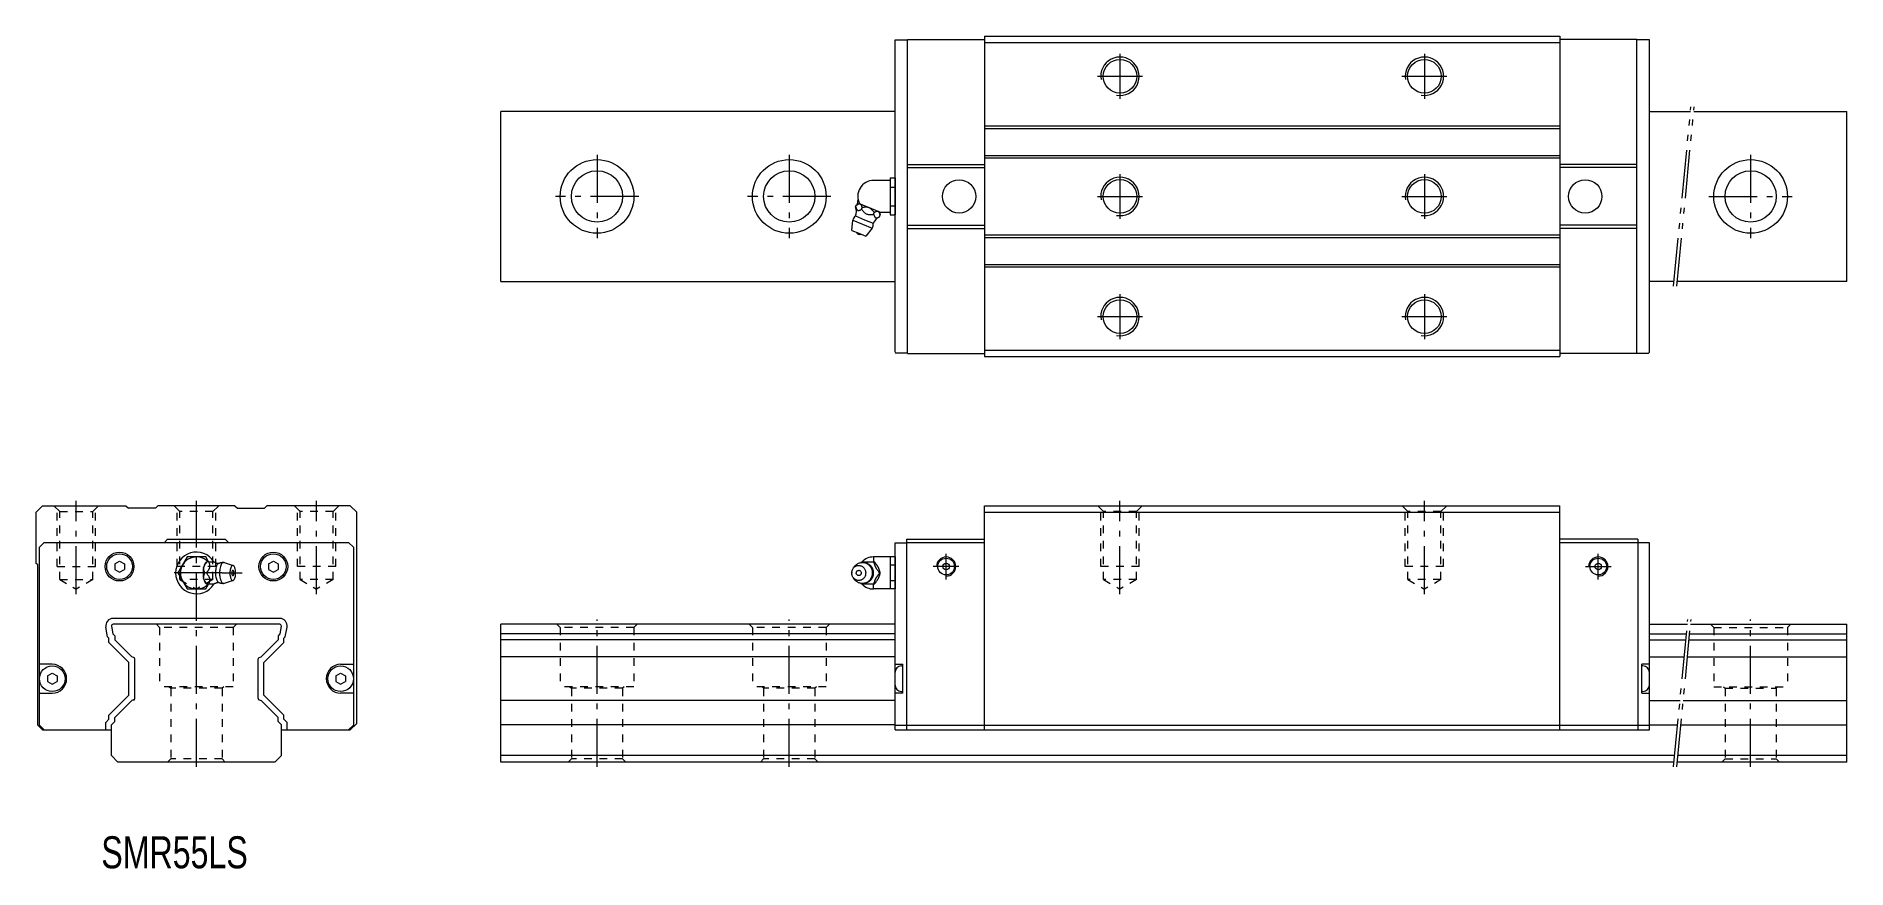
# Model space of a CAD drawing. Header units: inches. Extents: x -50 to 515, y -33 to 226.
import ezdxf

# ---------------------------------------------------------------- set-up
doc = ezdxf.new("R2010")
doc.units = ezdxf.units.IN
for name, pattern in [('CENTER', [22.8, 15, -3, 1.8, -3]), ('DASHED', [4.8, 2.4, -2.4]), ('PHANTOM', [27.6, 15, -3, 1.8, -3, 1.8, -3])]:
    doc.linetypes.add(name, pattern=pattern)
doc.layers.add('ACAD_LAYER_0', color=7, linetype='Continuous', lineweight=0)
doc.layers.add('Unnamed [1]', color=89, linetype='Continuous', lineweight=0)
doc.styles.add('CK_TEXT_STYLE_0140', font='Smooth', dxfattribs={"width": 0.75, "height": 10})

msp = doc.modelspace()

# ---------------------------------------------------------------- texts
at = {"layer": 'Unnamed [1]', "color": 4, "linetype": 'Continuous', "lineweight": 0, "insert": (-29.69, -23.17), "char_height": 10, "attachment_point": 1, "line_spacing_factor": 0.75, "style": 'CK_TEXT_STYLE_0140'}
msp.add_mtext('SMR55LS', dxfattribs=at)

# ---------------------------------------------------------------- linework, layer by layer
at = {"layer": 'ACAD_LAYER_0', "color": 4, "linetype": 'Continuous', "lineweight": 0}
for p, q in [((245.95, 226.5), (425.45, 226.5)), ((245.95, 226.5), (245.95, 126.5)), ((425.45, 226.5), (425.45, 126.5)), ((218, 127.9), (218, 225.4)), ((218, 225.4), (221.9, 225.4)), ((221.9, 127.5), (221.9, 225.5)), ((221.9, 225.5), (245.95, 225.5)), ((245.95, 224.5), (425.45, 224.5)), ((449.5, 225.5), (425.45, 225.5)), ((449.5, 127.5), (449.5, 225.5)), ((453.4, 225.4), (449.5, 225.4)), ((453.4, 127.9), (453.4, 225.4)), ((95, 150), (95, 203)), ((218, 203), (95, 203)), ((245.95, 198.5), (425.45, 198.5)), ((453.4, 203), (466.22, 203)), ((467.22, 203), (515, 203)), ((515, 150), (515, 203)), ((245.95, 197.7), (425.45, 197.7)), ((221.9, 186.5), (245.95, 186.5)), ((245.95, 189.3), (425.45, 189.3)), ((245.95, 188.5), (425.45, 188.5)), ((449.5, 186.5), (425.45, 186.5)), ((221.9, 185.5), (245.95, 185.5)), ((449.5, 185.5), (425.45, 185.5)), ((221.9, 167.5), (245.95, 167.5)), ((221.9, 166.5), (245.95, 166.5)), ((245.95, 164.5), (425.45, 164.5)), ((449.5, 167.5), (425.45, 167.5)), ((449.5, 166.5), (425.45, 166.5)), ((245.95, 163.7), (425.45, 163.7)), ((245.95, 155.3), (425.45, 155.3)), ((245.95, 154.5), (425.45, 154.5)), ((95, 150), (218, 150)), ((461.12, 150), (453.4, 150)), ((515, 150), (462.12, 150)), ((221.9, 127.6), (218, 127.6)), ((220.4, 127.6), (218.3, 127.6)), ((221.9, 127.5), (245.95, 127.5)), ((245.95, 128.5), (425.45, 128.5)), ((245.95, 126.5), (425.45, 126.5)), ((449.5, 127.5), (425.45, 127.5)), ((449.5, 127.6), (453.1, 127.6)), ((453.1, 127.6), (453.4, 127.9)), ((-48, 80), (-50, 78)), ((-48, 80), (-22, 80)), ((-22, 80), (-21.2, 79.2)), ((-12.8, 79.2), (-21.2, 79.2)), ((-12, 80), (-12.8, 79.2)), ((12, 80), (-12, 80)), ((12, 80), (12.8, 79.2)), ((12.8, 79.2), (21.2, 79.2)), ((22, 80), (21.2, 79.2)), ((48, 80), (22, 80)), ((48, 80), (50, 78)), ((245.95, 10.01), (245.95, 80)), ((245.95, 80), (425.45, 80)), ((425.45, 10.01), (425.45, 80)), ((-50, 62), (-50, 78)), ((50, 12), (50, 78)), ((245.95, 78), (425.45, 78)), ((-49, 67), (-47.5, 68.5)), ((-47.5, 68.5), (47.5, 68.5)), ((-10, 68.5), (-9, 69.5)), ((-9, 69.5), (9, 69.5)), ((9, 69.5), (10, 68.5)), ((47.5, 68.5), (49, 67)), ((218, 68.41), (221.6, 68.41)), ((218, 10.01), (218, 68.41)), ((221.6, 69.5), (221.6, 10.01)), ((-49, 11.5), (-49, 67)), ((49, 67), (49, 11.5)), ((-49.5, 61.5), (-50, 62)), ((-49.5, 11.5), (-49.5, 61.5)), ((-27.73, 39.09), (-28.26, 42.1)), ((-26.49, 42.41), (-26.06, 39.96)), ((-26.06, 39.96), (-25.5, 39.4)), ((26, 44.8), (-26, 44.8)), ((26, 43), (-26, 43)), ((26.06, 39.96), (25.5, 39.4)), ((26.49, 42.41), (26.06, 39.96)), ((27.73, 39.09), (28.27, 42.1)), ((95, 0), (95, 43)), ((218, 43), (95, 43)), ((218, 39.96), (95, 39.96)), ((453.4, 43), (465.25, 43)), ((453.4, 39.96), (464.96, 39.96)), ((465.97, 39.96), (515, 39.96)), ((466.26, 43), (515, 43)), ((515, 0), (515, 43)), ((-27.3, 38.65), (-27.73, 39.09)), ((-27.3, 37.35), (-27.3, 38.65)), ((-21.05, 31.1), (-27.3, 37.35)), ((-25.5, 39.4), (-25.5, 38.1)), ((-25.5, 38.1), (-20.2, 32.8)), ((25.5, 38.1), (20.2, 32.8)), ((21.05, 31.1), (27.3, 37.35)), ((25.5, 39.4), (25.5, 38.1)), ((27.3, 38.65), (27.73, 39.09)), ((27.3, 37.35), (27.3, 38.65)), ((218, 38.1), (95, 38.1)), ((453.4, 38.1), (464.78, 38.1)), ((465.79, 38.1), (515, 38.1)), ((-45, 30.5), (-48.9, 30.5)), ((-21.05, 20.9), (-21.05, 31.1)), ((-19.62, 32.64), (-20.2, 32.8)), ((-19.25, 19.84), (-19.25, 32.16)), ((19.25, 19.84), (19.25, 32.16)), ((19.62, 32.64), (20.2, 32.8)), ((21.05, 20.9), (21.05, 31.1)), ((45, 30.5), (48.9, 30.5)), ((218, 32.8), (95, 32.8)), ((218, 30.51), (220.4, 30.51)), ((220.4, 21.51), (220.4, 30.51)), ((453.4, 30.51), (451, 30.51)), ((451, 21.51), (451, 30.51)), ((453.4, 32.8), (464.27, 32.8)), ((465.28, 32.8), (515, 32.8)), ((-48.9, 21.5), (-45, 21.5)), ((-27.3, 14.65), (-21.05, 20.9)), ((-25.5, 13.9), (-20.2, 19.2)), ((-19.62, 19.36), (-20.2, 19.2)), ((19.62, 19.36), (20.2, 19.2)), ((25.5, 13.9), (20.2, 19.2)), ((27.3, 14.65), (21.05, 20.9)), ((48.9, 21.5), (45, 21.5)), ((218, 19.2), (95, 19.2)), ((220.4, 21.51), (218, 21.51)), ((451, 21.51), (453.4, 21.51)), ((453.4, 19.2), (462.96, 19.2)), ((463.97, 19.2), (515, 19.2)), ((-49.5, 11.5), (-48, 10)), ((-47.5, 10), (-49, 11.5)), ((-28.3, 12.35), (-27.3, 13.35)), ((-28.3, 10), (-28.3, 12.35)), ((-27.3, 13.35), (-27.3, 14.65)), ((-26.5, 11.6), (-25.5, 12.6)), ((-26.5, 2), (-26.5, 11.6)), ((-25.5, 12.6), (-25.5, 13.9)), ((25.5, 12.6), (25.5, 13.9)), ((26.5, 11.6), (25.5, 12.6)), ((26.5, 2), (26.5, 11.6)), ((27.3, 13.35), (27.3, 14.65)), ((28.3, 12.35), (27.3, 13.35)), ((28.3, 10), (28.3, 12.35)), ((49, 11.5), (47.5, 10)), ((50, 12), (48, 10)), ((218, 11.6), (95, 11.6)), ((218, 11.51), (453.4, 11.51)), ((453.4, 11.6), (462.23, 11.6)), ((463.24, 11.6), (515, 11.6)), ((-48, 10), (-26.5, 10)), ((26.5, 10), (48, 10)), ((218, 10.01), (453.4, 10.01)), ((-26.5, 2), (-24.5, 0)), ((24.5, 0), (-24.5, 0)), ((26.5, 2), (24.5, 0)), ((461.31, 2), (95, 2)), ((461.12, 0), (95, 0)), ((515, 0), (462.12, 0)), ((515, 2), (462.31, 2))]:
    msp.add_line(p, q, dxfattribs=at)
at = {"layer": 'ACAD_LAYER_0', "color": 252, "linetype": 'CENTER', "lineweight": 0}
for p, q in [((288.2, 221), (288.2, 207)), ((383.2, 221), (383.2, 207)), ((281.2, 214), (295.2, 214)), ((376.2, 214), (390.2, 214)), ((125, 189.5), (125, 163.5)), ((485, 189.5), (485, 163.5)), ((288.2, 183.5), (288.2, 169.5)), ((383.2, 183.5), (383.2, 169.5)), ((138, 176.5), (112, 176.5)), ((281.2, 176.5), (295.2, 176.5)), ((376.2, 176.5), (390.2, 176.5)), ((472, 176.5), (498, 176.5)), ((288.2, 146), (288.2, 132)), ((383.2, 146), (383.2, 132)), ((281.2, 139), (295.2, 139)), ((376.2, 139), (390.2, 139)), ((-37.5, 52.4), (-37.5, 81.5)), ((0, -1.5), (0, 81.5)), ((37.5, 52.4), (37.5, 81.5)), ((288.2, 52.4), (288.2, 81.5)), ((383.2, 52.4), (383.2, 81.5)), ((233.95, 57.01), (233.95, 65.01)), ((437.45, 57.01), (437.45, 65.01)), ((8, 59), (-8, 59)), ((237.95, 61.01), (229.95, 61.01)), ((433.45, 61.01), (441.45, 61.01)), ((125, -1.5), (125, 44.5)), ((485, -1.5), (485, 44.5)), ((185, -1.5), (185, 13.01))]:
    msp.add_line(p, q, dxfattribs=at)
at = {"layer": 'ACAD_LAYER_0', "color": 252, "linetype": 'PHANTOM', "lineweight": 0}
for p, q in [((460.97, 148.5), (466.36, 204.5)), ((461.98, 148.5), (467.37, 204.5)), ((460.97, -1.5), (465.4, 44.5)), ((461.98, -1.5), (466.4, 44.5))]:
    msp.add_line(p, q, dxfattribs=at)
at = {"layer": 'ACAD_LAYER_0', "color": 252, "linetype": 'DASHED', "lineweight": 0}
for p, q in [((-42.65, 78.2), (-44.45, 80)), ((-32.35, 78.2), (-30.55, 80)), ((-5.15, 78.2), (-6.95, 80)), ((5.15, 78.2), (6.95, 80)), ((32.35, 78.2), (30.55, 80)), ((42.65, 78.2), (44.45, 80)), ((283.05, 78.2), (281.25, 80)), ((293.35, 78.2), (295.15, 80)), ((378.05, 78.2), (376.25, 80)), ((388.35, 78.2), (390.15, 80)), ((-43.5, 61), (-43.5, 79.05)), ((-42.65, 78.2), (-32.35, 78.2)), ((-42.65, 56.99), (-42.65, 78.2)), ((-32.35, 56.99), (-32.35, 78.2)), ((-31.5, 61), (-31.5, 79.05)), ((-6, 61), (-6, 79.05)), ((-5.15, 56.99), (-5.15, 78.2)), ((5.15, 78.2), (-5.15, 78.2)), ((5.15, 56.99), (5.15, 78.2)), ((6, 61), (6, 79.05)), ((31.5, 61), (31.5, 79.05)), ((32.35, 56.99), (32.35, 78.2)), ((42.65, 78.2), (32.35, 78.2)), ((42.65, 56.99), (42.65, 78.2)), ((43.5, 61), (43.5, 79.05)), ((282.2, 61), (282.2, 79.05)), ((283.05, 56.99), (283.05, 78.2)), ((293.35, 78.2), (283.05, 78.2)), ((293.35, 56.99), (293.35, 78.2)), ((294.2, 61), (294.2, 79.05)), ((377.2, 61), (377.2, 79.05)), ((378.05, 56.99), (378.05, 78.2)), ((388.35, 78.2), (378.05, 78.2)), ((388.35, 56.99), (388.35, 78.2)), ((389.2, 61), (389.2, 79.05)), ((-43.5, 61), (-31.5, 61)), ((-42.65, 56.99), (-32.35, 56.99)), ((-42.65, 56.99), (-37.5, 53.9)), ((-32.35, 56.99), (-37.5, 53.9)), ((6, 61), (-6, 61)), ((-5.15, 56.99), (0, 53.9)), ((5.15, 56.99), (-5.15, 56.99)), ((5.15, 56.99), (0, 53.9)), ((43.5, 61), (31.5, 61)), ((32.35, 56.99), (37.5, 53.9)), ((42.65, 56.99), (32.35, 56.99)), ((42.65, 56.99), (37.5, 53.9)), ((294.2, 61), (282.2, 61)), ((283.05, 56.99), (288.2, 53.9)), ((293.35, 56.99), (283.05, 56.99)), ((293.35, 56.99), (288.2, 53.9)), ((389.2, 61), (377.2, 61)), ((378.05, 56.99), (383.2, 53.9)), ((388.35, 56.99), (378.05, 56.99)), ((388.35, 56.99), (383.2, 53.9)), ((-11.5, 42), (-12.5, 43)), ((11.5, 42), (-11.5, 42)), ((-11.5, 42), (-11.5, 23.5)), ((11.5, 42), (12.5, 43)), ((11.5, 42), (11.5, 23.5)), ((113.5, 42), (112.5, 43)), ((136.5, 42), (113.5, 42)), ((113.5, 42), (113.5, 23.5)), ((136.5, 42), (137.5, 43)), ((136.5, 42), (136.5, 23.5)), ((473.5, 42), (472.5, 43)), ((473.5, 42), (496.5, 42)), ((473.5, 42), (473.5, 23.5)), ((496.5, 42), (497.5, 43)), ((496.5, 42), (496.5, 23.5)), ((11.5, 23.5), (-11.5, 23.5)), ((-8.5, 23.5), (-8, 23)), ((-8, 23), (-8, 1)), ((8, 23), (-8, 23)), ((8.5, 23.5), (8, 23)), ((8, 23), (8, 1)), ((136.5, 23.5), (113.5, 23.5)), ((116.5, 23.5), (117, 23)), ((117, 23), (117, 1)), ((133, 23), (117, 23)), ((133.5, 23.5), (133, 23)), ((133, 23), (133, 1)), ((473.5, 23.5), (496.5, 23.5)), ((476.5, 23.5), (477, 23)), ((477, 23), (477, 1)), ((477, 23), (493, 23)), ((493.5, 23.5), (493, 23)), ((493, 23), (493, 1)), ((-8, 1), (-9, 0)), ((8, 1), (-8, 1)), ((8, 1), (9, 0)), ((117, 1), (116, 0)), ((133, 1), (117, 1)), ((133, 1), (134, 0)), ((477, 1), (476, 0)), ((477, 1), (493, 1)), ((493, 1), (494, 0))]:
    msp.add_line(p, q, dxfattribs=at)
at = {"layer": 'ACAD_LAYER_0', "color": 4, "linetype": 'Continuous', "lineweight": 0}
for centre, radius in [((288.2, 214), 5.25), ((383.2, 214), 5.25), ((125, 176.5), 11.5), ((485, 176.5), 11.5), ((125, 176.5), 8), ((238, 176.5), 5.2), ((288.2, 176.5), 5.25), ((383.2, 176.5), 5.25), ((433.4, 176.5), 5.2), ((485, 176.5), 8), ((288.2, 139), 5.25), ((383.2, 139), 5.25), ((-24, 61), 4.5), ((24, 61), 4.5), ((233.95, 61.01), 2.6), ((437.45, 61.01), 2.6), ((233.95, 61.01), 1), ((437.45, 61.01), 1)]:
    msp.add_circle(centre, radius, dxfattribs=at)
at = {"layer": 'ACAD_LAYER_0', "color": 252, "linetype": 'Continuous', "lineweight": 0}
for centre, radius, start, end in [((288.2, 214), 6, 260, 190), ((383.2, 214), 6, 260, 190), ((288.2, 176.5), 6, 260, 190), ((383.2, 176.5), 6, 260, 190), ((288.2, 139), 6, 260, 190), ((383.2, 139), 6, 260, 190), ((233.95, 61.01), 3, 270, 180), ((437.45, 61.01), 3, 270, 180)]:
    msp.add_arc(centre, radius, start, end, dxfattribs=at)
at = {"layer": 'ACAD_LAYER_0', "color": 4, "linetype": 'Continuous', "lineweight": 0}
for centre, radius, start, end in [((0, 59), 6.5, 32.579, 327.421), ((-26, 42.5), 2.3, 90, 190), ((-26, 42.5), 0.5, 90, 190), ((26, 42.5), 2.3, 350, 90), ((26, 42.5), 0.5, 350, 90), ((-45, 26), 4.5, 270, 90), ((-19.75, 32.16), 0.5, 0, 75), ((19.75, 32.16), 0.5, 105, 180), ((45, 26), 4.5, 90, 270), ((-19.75, 19.84), 0.5, 285, 0), ((19.75, 19.84), 0.5, 180, 255)]:
    msp.add_arc(centre, radius, start, end, dxfattribs=at)
at = {"layer": 'Unnamed [1]', "color": 252, "linetype": 'CENTER', "lineweight": 0}
for p, q in [((185, 189.5), (185, 163.5)), ((198, 176.5), (172, 176.5)), ((8, 59), (14.24, 59)), ((185, -1.5), (185, 44.5))]:
    msp.add_line(p, q, dxfattribs=at)
at = {"layer": 'Unnamed [1]', "color": 4, "linetype": 'Continuous', "lineweight": 0, "extrusion": (2.92311e-06, 0, 1)}
for p, q in [((216.51, 181.5, 0), (211.36, 181.5, 0)), ((216.51, 182.27, 0), (216.51, 170.73, 0)), ((216.51, 182.27, 0), (218, 182.27)), ((218, 182.27), (218, 170.73)), ((216.51, 179.39, 0), (218, 179.39)), ((205.66, 170.4, -0.2), (208.43, 169.25, -0.2)), ((205.71, 173.25, -0.2), (205.94, 173.8, -0.2)), ((207.12, 174.12, -0.2), (206.73, 174.29, -0.2)), ((207.12, 174.12, -0.2), (207.2, 174.09, -0.2)), ((209.89, 172.98, -0.2), (207.2, 174.09, -0.2)), ((207.58, 172.48, -0.2), (207.81, 173.03, -0.2)), ((209.89, 172.98, -0.2), (210.04, 172.92, -0.2)), ((212.73, 171.8, -0.2), (210.04, 172.92, -0.2)), ((211.31, 170.93, -0.2), (211.54, 171.48, -0.2)), ((212.73, 171.8, -0.2), (212.8, 171.77, -0.2)), ((213.2, 171.61, -0.2), (212.8, 171.77, -0.2)), ((213.18, 170.16, -0.2), (213.41, 170.71, -0.2)), ((216.51, 171.5, 0), (213.21, 171.5, 0)), ((216.51, 173.61, 0), (218, 173.61)), ((216.51, 170.73, 0), (218, 170.73)), ((204.5, 165.9, -0.2), (204.81, 169.13, -0.2)), ((204.5, 165.9, -0.2), (206.67, 165, -0.2)), ((204.81, 169.13, -0.2), (207.86, 167.87, -0.2)), ((206.67, 165, -0.2), (208.84, 164.1, -0.2)), ((207.86, 167.87, -0.2), (210.91, 166.6, -0.2)), ((208.43, 169.25, -0.2), (211.2, 168.11, -0.2)), ((210.91, 166.6, -0.2), (208.84, 164.1, -0.2)), ((-2.89, 63.99, -10.15), (-5.77, 59, -10.15)), ((2.9, 63.99, -10.16), (-2.89, 63.99, -10.16)), ((3.75, 62.5, -9.81), (2.9, 63.99, -10.16)), ((3.22, 62.5, 0), (3.31, 62.5, 0)), ((3.87, 62.5, 0), (3.31, 62.5, 0)), ((3.87, 62.5, 0), (5.51, 62.5, 0)), ((8.64, 62.27, 0), (11.45, 61.33, 0)), ((207.58, 62.5, 10.72), (211.31, 62.5, 10.72)), ((211.28, 64, 0), (211.28, 62.5, 3.56)), ((218, 64), (211.28, 64, 0)), ((211.31, 62.5, 10.72), (211.54, 62.5, 10.72)), ((216.51, 64, 0), (216.51, 54, 0)), ((218, 64), (218, 54)), ((-5.77, 59, -10.15), (-2.89, 54, -10.16)), ((2.22, 60.68, 0), (2.25, 60.82, 0)), ((2.25, 57.18, 0), (2.22, 57.32, 0)), ((3.09, 59, 0), (2.54, 59, 0)), ((11.45, 56.67, 0), (8.61, 55.72, 0)), ((204.7, 59, 10.72), (204.5, 59, 10.72)), ((205.06, 60.58, 10.72), (205.6, 61.22, 10.72)), ((205.6, 56.78, 10.72), (205.06, 57.42, 10.72)), ((212.73, 60.82, 10.72), (212.8, 60.68, 10.72)), ((212.8, 57.32, 10.72), (212.73, 57.18, 10.72)), ((213.18, 59, 10.72), (213.41, 59, 10.72)), ((218, 61.44, 4.36), (216.51, 61.44, 4.36)), ((218, 56.53, 4.35), (216.51, 56.53, 4.35)), ((-2.89, 54, -10.16), (2.89, 54, -10.15)), ((2.89, 54, -10.15), (3.75, 55.5, -9.81)), ((3.31, 55.5, 0), (3.22, 55.5, 0)), ((3.87, 55.5, 0), (3.31, 55.5, 0)), ((5.5, 55.5, 0), (3.87, 55.5, 0)), ((211.31, 55.5, 10.72), (207.58, 55.5, 10.72)), ((211.28, 54, 0), (211.28, 55.5, 3.56)), ((218, 54), (211.28, 54, 0)), ((211.31, 55.5, 10.72), (211.54, 55.5, 10.72))]:
    msp.add_line(p, q, dxfattribs=at)
at = {"layer": 'Unnamed [1]', "color": 4, "linetype": 'Continuous', "lineweight": 0}
for p, q in [((221.6, 69.5, 0), (245.95, 69.5, 0)), ((221.6, 68.5, 0), (245.95, 68.5, 0)), ((449.8, 69.5, 0), (425.45, 69.5, 0)), ((425.45, 68.5, 0), (449.8, 68.5, 0)), ((449.8, 69.5, 0), (449.8, 10.01, 0)), ((453.4, 68.41, 0), (449.8, 68.41, 0)), ((453.4, 10.01, 0), (453.4, 68.41, 0)), ((-25.5, 61.87), (-24, 62.73)), ((-24, 62.73), (-22.5, 61.87)), ((22.5, 61.87), (24, 62.73)), ((24, 62.73), (25.5, 61.87)), ((-25.5, 61.87), (-25.5, 60.13)), ((-25.5, 60.13), (-24, 59.27)), ((-24, 59.27), (-22.5, 60.13)), ((-22.5, 61.87), (-22.5, 60.13)), ((22.5, 61.87), (22.5, 60.13)), ((22.5, 60.13), (24, 59.27)), ((24, 59.27), (25.5, 60.13)), ((25.5, 61.87), (25.5, 60.13)), ((-46.5, 26.87), (-45, 27.73)), ((-46.5, 26.87), (-46.5, 25.13)), ((-46.5, 25.13), (-45, 24.27)), ((-45, 27.73), (-43.5, 26.87)), ((-45, 24.27), (-43.5, 25.13)), ((-43.5, 26.87), (-43.5, 25.13)), ((43.5, 26.87), (45, 27.73)), ((43.5, 26.87), (43.5, 25.13)), ((43.5, 25.13), (45, 24.27)), ((45, 27.73), (46.5, 26.87)), ((45, 24.27), (46.5, 25.13)), ((46.5, 26.87), (46.5, 25.13))]:
    msp.add_line(p, q, dxfattribs=at)
at = {"layer": 'Unnamed [1]', "color": 252, "linetype": 'DASHED', "lineweight": 0}
for p, q in [((173.5, 42), (172.5, 43)), ((196.5, 42), (173.5, 42)), ((173.5, 42), (173.5, 23.5)), ((196.5, 42), (197.5, 43)), ((196.5, 42), (196.5, 23.5)), ((196.5, 23.5), (173.5, 23.5)), ((176.5, 23.5), (177, 23)), ((177, 23), (177, 1)), ((193, 23), (177, 23)), ((193.5, 23.5), (193, 23)), ((193, 23), (193, 1)), ((177, 1), (176, 0)), ((193, 1), (177, 1)), ((193, 1), (194, 0))]:
    msp.add_line(p, q, dxfattribs=at)
at = {"layer": 'Unnamed [1]', "color": 4, "linetype": 'Continuous', "lineweight": 0, "extrusion": (-5.846e-06, 0, 1)}
for p, q in [((220, 30.01, 0), (220.4, 30.01)), ((451.4, 30.01, 0), (451, 30.01)), ((220, 22.01, 0), (220.4, 22.01)), ((451.4, 22.01, 0), (451, 22.01))]:
    msp.add_line(p, q, dxfattribs=at)
at = {"layer": 'Unnamed [1]', "color": 4, "linetype": 'Continuous', "lineweight": 0, "extrusion": (-2.92311e-06, 0, -1)}
for points, elevation in [([(-205.71, 173.25), (-205.74, 173.16), (-205.78, 173.07), (-205.81, 172.99), (-205.84, 172.9), (-205.88, 172.81), (-205.91, 172.73), (-205.95, 172.65), (-205.99, 172.57), (-206.03, 172.5), (-206.05, 172.45), (-206.08, 172.41), (-206.11, 172.37), (-206.14, 172.34), (-206.17, 172.3), (-206.2, 172.27), (-206.24, 172.24), (-206.27, 172.21), (-206.31, 172.19), (-206.35, 172.17), (-206.39, 172.16), (-206.43, 172.15), (-206.47, 172.14), (-206.52, 172.13), (-206.56, 172.13), (-206.61, 172.13), (-206.66, 172.13), (-206.71, 172.14), (-206.8, 172.16), (-206.89, 172.19), (-206.99, 172.22), (-207.09, 172.25), (-207.18, 172.29), (-207.28, 172.34), (-207.38, 172.38), (-207.48, 172.43), (-207.58, 172.48)], 0.2), ([(-207.81, 173.03), (-207.78, 173.12), (-207.74, 173.21), (-207.71, 173.29), (-207.68, 173.38), (-207.65, 173.47), (-207.61, 173.55), (-207.57, 173.63), (-207.53, 173.71), (-207.49, 173.78), (-207.47, 173.83), (-207.44, 173.87), (-207.41, 173.91), (-207.38, 173.94), (-207.35, 173.98), (-207.32, 174.01), (-207.28, 174.04), (-207.25, 174.06), (-207.21, 174.09), (-207.21, 174.09), (-207.21, 174.09), (-207.21, 174.09), (-207.21, 174.09), (-207.2, 174.09), (-207.2, 174.09), (-207.2, 174.09), (-207.2, 174.09), (-207.2, 174.09)], 0.2), ([(-207.58, 172.48), (-207.73, 172.28), (-207.89, 172.09), (-208.05, 171.9), (-208.22, 171.71), (-208.4, 171.53), (-208.58, 171.37), (-208.77, 171.22), (-208.97, 171.1), (-209.19, 171), (-209.42, 170.92), (-209.65, 170.87), (-209.88, 170.84), (-210.12, 170.83), (-210.36, 170.84), (-210.6, 170.85), (-210.83, 170.88), (-211.07, 170.9), (-211.31, 170.93)], 0.2), ([(-211.31, 170.93), (-211.34, 170.84), (-211.38, 170.75), (-211.41, 170.67), (-211.44, 170.58), (-211.48, 170.49), (-211.51, 170.41), (-211.55, 170.33), (-211.59, 170.25), (-211.63, 170.18), (-211.65, 170.13), (-211.68, 170.09), (-211.71, 170.05), (-211.74, 170.02), (-211.77, 169.98), (-211.8, 169.95), (-211.84, 169.92), (-211.87, 169.89), (-211.91, 169.87), (-211.95, 169.85), (-211.99, 169.84), (-212.03, 169.83), (-212.07, 169.82), (-212.12, 169.81), (-212.16, 169.81), (-212.21, 169.81), (-212.26, 169.81), (-212.31, 169.82), (-212.4, 169.84), (-212.49, 169.87), (-212.59, 169.9), (-212.69, 169.93), (-212.79, 169.98), (-212.88, 170.02), (-212.98, 170.06), (-213.08, 170.11), (-213.18, 170.16)], 0.2), ([(-213.41, 170.71), (-213.38, 170.78), (-213.36, 170.85), (-213.33, 170.92), (-213.3, 170.99), (-213.28, 171.06), (-213.25, 171.13), (-213.22, 171.2), (-213.19, 171.27), (-213.16, 171.33), (-213.13, 171.39), (-213.1, 171.46), (-213.06, 171.51), (-213.02, 171.57), (-212.98, 171.62), (-212.94, 171.67), (-212.9, 171.71), (-212.85, 171.74), (-212.8, 171.77)], 0.2), ([(-207.86, 62.3), (-208.4, 62.25), (-208.61, 62.2), (-208.82, 62.13), (-209.03, 62.04), (-209.24, 61.94), (-209.44, 61.82), (-209.64, 61.68), (-209.82, 61.52), (-210, 61.35), (-210.16, 61.16), (-210.31, 60.96), (-210.48, 60.68), (-210.63, 60.38), (-210.74, 60.08), (-210.82, 59.77), (-210.88, 59.47), (-210.9, 59.17), (-210.9, 58.89), (-210.89, 58.61), (-210.83, 58.27), (-210.75, 57.96), (-210.65, 57.68), (-210.54, 57.43), (-210.37, 57.14), (-210.2, 56.89), (-210.03, 56.69), (-209.81, 56.46), (-209.6, 56.29), (-209.41, 56.16), (-209.19, 56.03), (-208.93, 55.91), (-208.72, 55.83), (-208.5, 55.77), (-208.28, 55.73), (-208.04, 55.7), (-207.86, 55.7), (-207.86, 55.7), (-207.36, 55.74), (-207.14, 55.79), (-206.87, 55.88), (-206.64, 55.97), (-206.39, 56.1), (-206.2, 56.23), (-206, 56.38), (-205.77, 56.59), (-205.6, 56.78)], -10.72), ([(-212.73, 60.82), (-212.67, 60.92), (-212.61, 61.02), (-212.55, 61.12), (-212.49, 61.22), (-212.42, 61.31), (-212.36, 61.41), (-212.29, 61.5), (-212.23, 61.6), (-212.16, 61.69), (-212.09, 61.78), (-212.02, 61.87), (-211.95, 61.96), (-211.89, 62.05), (-211.82, 62.14), (-211.75, 62.23), (-211.68, 62.32), (-211.61, 62.41), (-211.54, 62.5)], -10.72), ([(-206.67, 56.65), (-206.28, 56.69), (-206.08, 56.74), (-205.88, 56.81), (-205.68, 56.91), (-205.49, 57.03), (-205.31, 57.17), (-205.14, 57.33), (-204.99, 57.51), (-204.86, 57.71), (-204.74, 57.92), (-204.65, 58.13), (-204.58, 58.35), (-204.53, 58.64), (-204.5, 58.92), (-204.51, 59.19), (-204.54, 59.44), (-204.59, 59.67), (-204.68, 59.94), (-204.79, 60.18), (-204.91, 60.38), (-205.08, 60.6), (-205.24, 60.76), (-205.39, 60.9), (-205.57, 61.03), (-205.79, 61.15), (-205.96, 61.22), (-206.14, 61.28), (-206.32, 61.32), (-206.52, 61.34), (-206.67, 61.35), (-206.67, 61.35), (-207.06, 61.31), (-207.26, 61.26), (-207.46, 61.19), (-207.66, 61.09), (-207.85, 60.97), (-208.03, 60.83), (-208.2, 60.67), (-208.35, 60.48), (-208.49, 60.29), (-208.6, 60.08), (-208.69, 59.87), (-208.76, 59.65), (-208.82, 59.36), (-208.84, 59.08), (-208.83, 58.81), (-208.8, 58.56), (-208.75, 58.33), (-208.66, 58.05), (-208.55, 57.82), (-208.43, 57.62), (-208.26, 57.4), (-208.1, 57.23), (-207.95, 57.1), (-207.77, 56.97), (-207.55, 56.85), (-207.38, 56.78), (-207.2, 56.72), (-207.02, 56.68), (-206.82, 56.65), (-206.67, 56.65)], -10.72), ([(-206.67, 58.17), (-206.42, 58.22), (-206.29, 58.28), (-206.18, 58.37), (-206.08, 58.48), (-206, 58.61), (-205.94, 58.74), (-205.91, 58.88), (-205.91, 59.06), (-205.93, 59.21), (-205.98, 59.35), (-206.05, 59.48), (-206.13, 59.58), (-206.23, 59.68), (-206.34, 59.75), (-206.46, 59.79), (-206.58, 59.82), (-206.67, 59.83), (-206.67, 59.83), (-206.92, 59.78), (-207.05, 59.72), (-207.17, 59.63), (-207.27, 59.52), (-207.35, 59.39), (-207.4, 59.25), (-207.43, 59.12), (-207.44, 58.94), (-207.41, 58.78), (-207.37, 58.65), (-207.29, 58.51), (-207.21, 58.41), (-207.11, 58.32), (-207, 58.25), (-206.89, 58.2), (-206.76, 58.18), (-206.67, 58.17)], -10.72), ([(-211.22, 59), (-211.22, 58.95), (-211.22, 58.9), (-211.22, 58.85), (-211.22, 58.8), (-211.21, 58.75), (-211.21, 58.7), (-211.2, 58.65), (-211.2, 58.59), (-211.19, 58.54), (-211.18, 58.49), (-211.18, 58.44), (-211.17, 58.39), (-211.16, 58.33), (-211.14, 58.28), (-211.13, 58.23), (-211.12, 58.18), (-211.11, 58.13), (-211.09, 58.07), (-211.08, 58.02), (-211.06, 57.97), (-211.05, 57.92), (-211.03, 57.87), (-211.01, 57.82), (-210.99, 57.77), (-210.97, 57.72), (-210.95, 57.67), (-210.93, 57.62), (-210.91, 57.57), (-210.88, 57.52), (-210.86, 57.48), (-210.83, 57.43), (-210.81, 57.38), (-210.78, 57.33), (-210.76, 57.29), (-210.73, 57.24), (-210.7, 57.2), (-210.67, 57.15), (-210.64, 57.11), (-210.61, 57.06), (-210.58, 57.02), (-210.55, 56.98), (-210.52, 56.93), (-210.48, 56.89), (-210.45, 56.85), (-210.41, 56.81), (-210.38, 56.77), (-210.34, 56.73), (-210.31, 56.69), (-210.27, 56.65), (-210.23, 56.61), (-210.19, 56.58), (-210.15, 56.54), (-210.11, 56.5), (-210.07, 56.47), (-210.03, 56.43), (-209.99, 56.4), (-209.95, 56.37), (-209.91, 56.33), (-209.87, 56.3), (-209.82, 56.27), (-209.78, 56.24), (-209.74, 56.21), (-209.69, 56.18), (-209.65, 56.15), (-209.6, 56.13), (-209.55, 56.1), (-209.51, 56.08), (-209.46, 56.05), (-209.41, 56.03), (-209.37, 56), (-209.32, 55.98), (-209.27, 55.96), (-209.22, 55.94), (-209.17, 55.92), (-209.13, 55.9), (-209.08, 55.88), (-209.03, 55.86), (-208.98, 55.84), (-208.93, 55.83), (-208.88, 55.81), (-208.83, 55.8), (-208.77, 55.78), (-208.72, 55.77), (-208.67, 55.76), (-208.62, 55.75), (-208.57, 55.74), (-208.52, 55.73), (-208.47, 55.72), (-208.42, 55.71), (-208.36, 55.71), (-208.31, 55.7), (-208.26, 55.69), (-208.21, 55.69), (-208.16, 55.69), (-208.1, 55.68), (-208.05, 55.68), (-208, 55.68), (-207.95, 55.68), (-207.9, 55.68), (-207.84, 55.68), (-207.79, 55.69), (-207.74, 55.69), (-207.69, 55.69), (-207.64, 55.7), (-207.59, 55.71), (-207.54, 55.71), (-207.48, 55.72), (-207.43, 55.73), (-207.4, 55.73), (-207.4, 55.73)], -10.72), ([(-211.54, 55.5), (-211.63, 55.61), (-211.71, 55.72), (-211.8, 55.83), (-211.88, 55.94), (-211.97, 56.05), (-212.05, 56.16), (-212.13, 56.27), (-212.22, 56.39), (-212.3, 56.5), (-212.35, 56.57), (-212.39, 56.64), (-212.44, 56.72), (-212.49, 56.79), (-212.54, 56.86), (-212.58, 56.93), (-212.63, 57.01), (-212.67, 57.08), (-212.71, 57.15), (-212.71, 57.16), (-212.71, 57.16), (-212.72, 57.16), (-212.72, 57.17), (-212.72, 57.17), (-212.72, 57.17), (-212.72, 57.17), (-212.72, 57.18), (-212.73, 57.18)], -10.72), ([(-213.41, 59), (-213.38, 59.09), (-213.36, 59.18), (-213.33, 59.26), (-213.3, 59.35), (-213.28, 59.44), (-213.25, 59.53), (-213.22, 59.62), (-213.19, 59.71), (-213.16, 59.81), (-213.13, 59.9), (-213.1, 59.99), (-213.06, 60.09), (-213.02, 60.18), (-212.98, 60.28), (-212.94, 60.38), (-212.9, 60.48), (-212.85, 60.58), (-212.8, 60.68)], -10.72), ([(-212.8, 57.32), (-212.83, 57.38), (-212.86, 57.43), (-212.88, 57.49), (-212.91, 57.55), (-212.94, 57.6), (-212.96, 57.66), (-212.98, 57.71), (-213.01, 57.77), (-213.03, 57.82), (-213.08, 57.96), (-213.13, 58.09), (-213.18, 58.23), (-213.22, 58.36), (-213.26, 58.49), (-213.3, 58.62), (-213.34, 58.74), (-213.37, 58.87), (-213.41, 59)], -10.72)]:
    msp.add_lwpolyline(points, dxfattribs=dict(at, elevation=elevation))
at = {"layer": 'Unnamed [1]', "color": 4, "linetype": 'Continuous', "lineweight": 0, "extrusion": (2.92311e-06, 0, 1)}
for points, elevation in [([(207.12, 174.12), (207.09, 174.13), (207.06, 174.14), (207.03, 174.15), (206.99, 174.15), (206.96, 174.15), (206.92, 174.15), (206.89, 174.15), (206.85, 174.14), (206.82, 174.14), (206.72, 174.12), (206.63, 174.09), (206.53, 174.06), (206.43, 174.02), (206.34, 173.98), (206.24, 173.94), (206.14, 173.9), (206.04, 173.85), (205.94, 173.8)], -0.2), ([(209.89, 172.98), (209.83, 173), (209.76, 173.02), (209.7, 173.04), (209.63, 173.05), (209.57, 173.07), (209.51, 173.08), (209.44, 173.09), (209.37, 173.1), (209.31, 173.1), (209.14, 173.12), (208.98, 173.12), (208.81, 173.12), (208.64, 173.11), (208.48, 173.1), (208.31, 173.08), (208.14, 173.07), (207.97, 173.05), (207.81, 173.03)], -0.2), ([(211.54, 171.48), (211.45, 171.6), (211.36, 171.71), (211.27, 171.82), (211.18, 171.93), (211.09, 172.04), (210.99, 172.15), (210.89, 172.25), (210.79, 172.36), (210.69, 172.46), (210.63, 172.52), (210.56, 172.57), (210.5, 172.63), (210.43, 172.68), (210.36, 172.73), (210.29, 172.78), (210.21, 172.82), (210.14, 172.87), (210.06, 172.91), (210.06, 172.91), (210.06, 172.91), (210.05, 172.91), (210.05, 172.91), (210.05, 172.91), (210.05, 172.91), (210.04, 172.92), (210.04, 172.92), (210.04, 172.92)], -0.2), ([(212.73, 171.8), (212.67, 171.82), (212.61, 171.83), (212.55, 171.83), (212.49, 171.83), (212.42, 171.82), (212.36, 171.81), (212.29, 171.79), (212.23, 171.77), (212.16, 171.75), (212.09, 171.72), (212.02, 171.7), (211.95, 171.67), (211.89, 171.64), (211.82, 171.61), (211.75, 171.58), (211.68, 171.55), (211.61, 171.52), (211.54, 171.48)], -0.2), ([(205.6, 61.22), (205.99, 61.6), (206.19, 61.76), (206.43, 61.91), (206.64, 62.02), (206.88, 62.12), (207.13, 62.2), (207.37, 62.26), (207.59, 62.29), (207.86, 62.3)], 10.72), ([(207.39, 62.26), (207.41, 62.28), (207.43, 62.31), (207.45, 62.34), (207.47, 62.36), (207.5, 62.39), (207.52, 62.42), (207.54, 62.44), (207.56, 62.47), (207.58, 62.5)], 10.72), ([(207.4, 62.27), (207.42, 62.27), (207.45, 62.28), (207.48, 62.28), (207.51, 62.28), (207.54, 62.29), (207.57, 62.29), (207.6, 62.3), (207.63, 62.3), (207.66, 62.3), (207.71, 62.31), (207.76, 62.31), (207.81, 62.31), (207.86, 62.31), (207.92, 62.32), (207.97, 62.32), (208.02, 62.32), (208.07, 62.31), (208.12, 62.31), (208.18, 62.31), (208.23, 62.31), (208.28, 62.3), (208.33, 62.3), (208.38, 62.29), (208.43, 62.28), (208.48, 62.27), (208.54, 62.27), (208.59, 62.26), (208.64, 62.25), (208.69, 62.23), (208.74, 62.22), (208.79, 62.21), (208.84, 62.2), (208.89, 62.18), (208.94, 62.17), (208.99, 62.15), (209.03, 62.13), (209.08, 62.12), (209.13, 62.1), (209.18, 62.08), (209.23, 62.06), (209.27, 62.04), (209.32, 62.02), (209.37, 62), (209.41, 61.97), (209.46, 61.95), (209.5, 61.92), (209.55, 61.9), (209.59, 61.87), (209.64, 61.85), (209.68, 61.82), (209.72, 61.79), (209.77, 61.76), (209.81, 61.74), (209.85, 61.71), (209.89, 61.67), (209.93, 61.64), (209.97, 61.61), (210.01, 61.58), (210.05, 61.55), (210.09, 61.51), (210.13, 61.48), (210.17, 61.44), (210.21, 61.41), (210.24, 61.37), (210.28, 61.33), (210.32, 61.3), (210.35, 61.26), (210.39, 61.22), (210.42, 61.18), (210.45, 61.14), (210.48, 61.1), (210.52, 61.06), (210.55, 61.02), (210.58, 60.98), (210.61, 60.94), (210.64, 60.89), (210.67, 60.85), (210.7, 60.81), (210.72, 60.76), (210.75, 60.72), (210.78, 60.67), (210.8, 60.63), (210.83, 60.58), (210.85, 60.54), (210.87, 60.49), (210.9, 60.44), (210.92, 60.4), (210.94, 60.35), (210.96, 60.3), (210.98, 60.25), (211, 60.2), (211.02, 60.15), (211.04, 60.11), (211.05, 60.06), (211.07, 60.01), (211.08, 59.96), (211.1, 59.9), (211.11, 59.85), (211.12, 59.8), (211.14, 59.75), (211.15, 59.7), (211.16, 59.65), (211.17, 59.6), (211.18, 59.54), (211.19, 59.49), (211.19, 59.44), (211.2, 59.39), (211.2, 59.34), (211.21, 59.3), (211.21, 59.26), (211.21, 59.22), (211.22, 59.19), (211.22, 59.15), (211.22, 59.11), (211.22, 59.07), (211.22, 59.04), (211.22, 59)], 10.72), ([(211.31, 62.5), (211.34, 62.39), (211.38, 62.28), (211.41, 62.17), (211.44, 62.06), (211.48, 61.95), (211.51, 61.84), (211.55, 61.72), (211.59, 61.61), (211.63, 61.49), (211.65, 61.42), (211.68, 61.35), (211.71, 61.28), (211.74, 61.21), (211.77, 61.14), (211.8, 61.06), (211.84, 60.99), (211.87, 60.92), (211.91, 60.84), (211.95, 60.77), (211.99, 60.69), (212.03, 60.62), (212.07, 60.54), (212.12, 60.47), (212.16, 60.39), (212.21, 60.32), (212.26, 60.25), (212.31, 60.17), (212.4, 60.04), (212.49, 59.9), (212.59, 59.77), (212.69, 59.64), (212.79, 59.51), (212.88, 59.38), (212.98, 59.25), (213.08, 59.13), (213.18, 59)], 10.72), ([(213.18, 59), (213.1, 58.89), (213.01, 58.78), (212.93, 58.67), (212.84, 58.56), (212.76, 58.45), (212.67, 58.34), (212.59, 58.22), (212.51, 58.11), (212.42, 57.99), (212.38, 57.92), (212.33, 57.85), (212.28, 57.78), (212.23, 57.71), (212.19, 57.64), (212.14, 57.56), (212.1, 57.49), (212.05, 57.42), (212.01, 57.34), (211.97, 57.27), (211.93, 57.19), (211.89, 57.12), (211.85, 57.04), (211.82, 56.97), (211.79, 56.89), (211.75, 56.82), (211.72, 56.75), (211.69, 56.67), (211.64, 56.54), (211.59, 56.4), (211.55, 56.27), (211.5, 56.14), (211.46, 56.01), (211.42, 55.88), (211.39, 55.75), (211.35, 55.63), (211.31, 55.5)], 10.72), ([(207.58, 55.5), (207.56, 55.53), (207.54, 55.55), (207.52, 55.58), (207.5, 55.6), (207.48, 55.63), (207.46, 55.66), (207.44, 55.68), (207.42, 55.71), (207.39, 55.74)], 10.72)]:
    msp.add_lwpolyline(points, dxfattribs=dict(at, elevation=elevation))
for points in [[(3.31, 62.5), (3.23, 62.39), (3.14, 62.28), (3.05, 62.17), (2.96, 62.06), (2.88, 61.95), (2.79, 61.84), (2.71, 61.73), (2.64, 61.61), (2.56, 61.5), (2.52, 61.43), (2.48, 61.35), (2.44, 61.28), (2.4, 61.21), (2.37, 61.14), (2.33, 61.07), (2.31, 60.99), (2.28, 60.92), (2.26, 60.84), (2.26, 60.84), (2.26, 60.84), (2.25, 60.84), (2.25, 60.83), (2.25, 60.83), (2.25, 60.83), (2.25, 60.83), (2.25, 60.82), (2.25, 60.82)], [(3.09, 62.41), (2.96, 62.31), (2.84, 62.19), (2.73, 62.04), (2.63, 61.87), (2.53, 61.68), (2.45, 61.48), (2.37, 61.26), (2.31, 61.04), (2.25, 60.82)], [(6.81, 61.91), (6.82, 61.91), (6.82, 61.92), (6.83, 61.92), (6.83, 61.92), (6.84, 61.92), (6.84, 61.93), (6.85, 61.93), (6.85, 61.93), (6.85, 61.94), (6.89, 61.96), (6.93, 61.98), (6.97, 62.01), (7, 62.03), (7.04, 62.05), (7.08, 62.06), (7.12, 62.08), (7.16, 62.1), (7.2, 62.12), (7.25, 62.13), (7.29, 62.15), (7.33, 62.16), (7.37, 62.18), (7.41, 62.19), (7.45, 62.21), (7.49, 62.22), (7.54, 62.23), (7.58, 62.24), (7.62, 62.25), (7.67, 62.26), (7.71, 62.27), (7.75, 62.28), (7.79, 62.28), (7.84, 62.29), (7.88, 62.3), (7.93, 62.3), (7.97, 62.31), (8.02, 62.31), (8.07, 62.32), (8.11, 62.32), (8.16, 62.32), (8.21, 62.32), (8.26, 62.32), (8.3, 62.32), (8.35, 62.31), (8.4, 62.31), (8.41, 62.31), (8.43, 62.31), (8.45, 62.3), (8.46, 62.3), (8.48, 62.3)], [(8.48, 62.3), (8.27, 62.26), (8.14, 62.18), (8.03, 62.09), (7.93, 61.97), (7.81, 61.8), (7.71, 61.61), (7.59, 61.36), (7.48, 61.04), (7.38, 60.65), (7.3, 60.22), (7.25, 59.81), (7.22, 59.45), (7.21, 59.11), (7.21, 59), (7.21, 59), (7.24, 58.36), (7.27, 58.01), (7.32, 57.67), (7.4, 57.27), (7.5, 56.91), (7.6, 56.62), (7.71, 56.39), (7.81, 56.2), (7.9, 56.06), (8.02, 55.92), (8.13, 55.83), (8.24, 55.76), (8.37, 55.71), (8.48, 55.7)], [(8.64, 62.27), (8.62, 62.28), (8.6, 62.28), (8.58, 62.29), (8.57, 62.29), (8.55, 62.29), (8.53, 62.3), (8.51, 62.3), (8.49, 62.3), (8.48, 62.3)], [(2.22, 60.68), (2.18, 60.47), (2.15, 60.27), (2.12, 60.07), (2.1, 59.88), (2.08, 59.69), (2.07, 59.51), (2.06, 59.33), (2.06, 59.16), (2.05, 59), (2.05, 59), (2.06, 58.84), (2.06, 58.67), (2.07, 58.49), (2.08, 58.31), (2.1, 58.12), (2.12, 57.93), (2.15, 57.73), (2.18, 57.53), (2.22, 57.32)], [(2.22, 60.68), (2.21, 60.62), (2.2, 60.57), (2.2, 60.51), (2.2, 60.45), (2.19, 60.4), (2.19, 60.34), (2.2, 60.29), (2.2, 60.23), (2.21, 60.18), (2.22, 60.04), (2.25, 59.9), (2.28, 59.77), (2.32, 59.64), (2.36, 59.51), (2.4, 59.38), (2.45, 59.25), (2.49, 59.13), (2.54, 59)], [(2.54, 59), (2.51, 58.91), (2.48, 58.82), (2.44, 58.73), (2.41, 58.65), (2.38, 58.56), (2.35, 58.47), (2.33, 58.38), (2.3, 58.28), (2.28, 58.19), (2.25, 58.1), (2.23, 58.01), (2.22, 57.91), (2.21, 57.82), (2.2, 57.72), (2.19, 57.62), (2.2, 57.52), (2.2, 57.42), (2.22, 57.32)], [(2.25, 57.18), (2.28, 57.08), (2.32, 56.98), (2.36, 56.88), (2.4, 56.78), (2.45, 56.69), (2.51, 56.59), (2.57, 56.5), (2.63, 56.4), (2.69, 56.31), (2.75, 56.22), (2.82, 56.13), (2.89, 56.04), (2.96, 55.95), (3.03, 55.86), (3.1, 55.77), (3.17, 55.68), (3.24, 55.59), (3.31, 55.5)], [(2.25, 57.18), (2.31, 56.96), (2.37, 56.74), (2.45, 56.52), (2.53, 56.32), (2.63, 56.13), (2.73, 55.96), (2.84, 55.81), (2.96, 55.69), (3.11, 55.58)], [(6.82, 61.91), (6.62, 61.73), (6.5, 61.58), (6.41, 61.41), (6.3, 61.18), (6.2, 60.89), (6.1, 60.53), (6.03, 60.13), (5.98, 59.75), (5.95, 59.41), (5.94, 59.1), (5.94, 59), (5.94, 59), (5.96, 58.46), (5.99, 58.11), (6.06, 57.7), (6.13, 57.35), (6.21, 57.06), (6.32, 56.77), (6.42, 56.56), (6.54, 56.37), (6.65, 56.23), (6.74, 56.14)], [(12.24, 59), (12.21, 59.57), (12.18, 59.86), (12.1, 60.24), (12.03, 60.51), (11.94, 60.74), (11.84, 60.95), (11.74, 61.11), (11.65, 61.2), (11.57, 61.27), (11.49, 61.32), (11.38, 61.35), (11.28, 61.34), (11.18, 61.31), (11.09, 61.26), (10.99, 61.16), (10.89, 61.04), (10.79, 60.87), (10.69, 60.63), (10.6, 60.32), (10.52, 59.98), (10.48, 59.65), (10.45, 59.36), (10.44, 59.08), (10.44, 59), (10.44, 59), (10.47, 58.43), (10.5, 58.14), (10.58, 57.76), (10.65, 57.49), (10.74, 57.26), (10.84, 57.05), (10.94, 56.89), (11.02, 56.8), (11.11, 56.73), (11.19, 56.68), (11.3, 56.65), (11.4, 56.66), (11.5, 56.69), (11.59, 56.74), (11.69, 56.84), (11.79, 56.96), (11.89, 57.13), (11.99, 57.37), (12.08, 57.68), (12.16, 58.02), (12.2, 58.35), (12.23, 58.64), (12.24, 58.92), (12.24, 59)], [(11.54, 59.65), (11.44, 59.79), (11.38, 59.82), (11.33, 59.83), (11.27, 59.81), (11.22, 59.77), (11.16, 59.69), (11.11, 59.57), (11.06, 59.38), (11.03, 59.21), (11.02, 59.05), (11.02, 59), (11.02, 59), (11.02, 58.9), (11.03, 58.8), (11.05, 58.68), (11.07, 58.56), (11.1, 58.44), (11.15, 58.34), (11.21, 58.25), (11.27, 58.19), (11.34, 58.17)], [(3.22, 55.5), (3.22, 55.5), (3.22, 55.51), (3.21, 55.51), (3.21, 55.51), (3.21, 55.51), (3.2, 55.52), (3.2, 55.52), (3.2, 55.52), (3.19, 55.52), (3.19, 55.53), (3.18, 55.53), (3.18, 55.53), (3.18, 55.54), (3.17, 55.54), (3.17, 55.54), (3.16, 55.54), (3.16, 55.55), (3.15, 55.55), (3.15, 55.55), (3.15, 55.56), (3.14, 55.56), (3.14, 55.56), (3.13, 55.56), (3.13, 55.57), (3.12, 55.57), (3.12, 55.57), (3.11, 55.57), (3.11, 55.58), (3.11, 55.58)], [(6.98, 55.99), (6.97, 55.99), (6.96, 55.99), (6.95, 55.99), (6.94, 55.99), (6.93, 55.99), (6.92, 55.99), (6.91, 55.99), (6.9, 55.99), (6.89, 55.99), (6.84, 55.99), (6.79, 55.98), (6.75, 55.98), (6.7, 55.97), (6.65, 55.96), (6.6, 55.96), (6.55, 55.95), (6.51, 55.94), (6.46, 55.93), (6.42, 55.92), (6.37, 55.9), (6.33, 55.89), (6.29, 55.88), (6.24, 55.87), (6.2, 55.85), (6.16, 55.84), (6.12, 55.82), (6.08, 55.81), (6.04, 55.79), (6, 55.78), (5.97, 55.76), (5.93, 55.75), (5.89, 55.73), (5.86, 55.71), (5.83, 55.7), (5.79, 55.68), (5.76, 55.66), (5.73, 55.64), (5.7, 55.63), (5.67, 55.61), (5.64, 55.59), (5.61, 55.57), (5.58, 55.56), (5.56, 55.54), (5.53, 55.52), (5.51, 55.5), (5.51, 55.5), (5.51, 55.5), (5.5, 55.5), (5.5, 55.5)]]:
    msp.add_lwpolyline(points, dxfattribs=at)
at = {"layer": 'Unnamed [1]', "color": 4, "linetype": 'Continuous', "lineweight": 0, "extrusion": (-2.92311e-06, 0, -1)}
for points in [[(-3.07, 62.4), (-3.08, 62.41), (-3.08, 62.41), (-3.09, 62.41), (-3.09, 62.42), (-3.1, 62.42), (-3.1, 62.42), (-3.11, 62.42), (-3.12, 62.43), (-3.12, 62.43), (-3.13, 62.43), (-3.13, 62.44), (-3.13, 62.44), (-3.14, 62.44), (-3.14, 62.44), (-3.15, 62.45), (-3.15, 62.45), (-3.16, 62.45), (-3.16, 62.46), (-3.17, 62.46), (-3.17, 62.46), (-3.18, 62.46), (-3.18, 62.47), (-3.18, 62.47), (-3.19, 62.47), (-3.19, 62.48), (-3.2, 62.48), (-3.2, 62.48), (-3.2, 62.49), (-3.21, 62.49), (-3.21, 62.49), (-3.21, 62.49), (-3.22, 62.5), (-3.22, 62.5)], [(-3.09, 59), (-3.18, 59.11), (-3.27, 59.22), (-3.36, 59.33), (-3.44, 59.44), (-3.53, 59.55), (-3.61, 59.66), (-3.69, 59.77), (-3.77, 59.89), (-3.85, 60), (-3.89, 60.07), (-3.93, 60.15), (-3.97, 60.22), (-4.01, 60.29), (-4.04, 60.36), (-4.07, 60.43), (-4.1, 60.51), (-4.13, 60.58), (-4.15, 60.66), (-4.17, 60.73), (-4.19, 60.81), (-4.2, 60.88), (-4.21, 60.96), (-4.21, 61.03), (-4.21, 61.11), (-4.21, 61.18), (-4.21, 61.25), (-4.2, 61.32), (-4.18, 61.46), (-4.16, 61.6), (-4.13, 61.73), (-4.09, 61.86), (-4.05, 61.99), (-4, 62.12), (-3.96, 62.25), (-3.91, 62.37), (-3.87, 62.5)], [(-5.51, 62.5), (-5.52, 62.49), (-5.53, 62.48), (-5.54, 62.47), (-5.56, 62.46), (-5.57, 62.45), (-5.59, 62.44), (-5.6, 62.43), (-5.62, 62.42), (-5.63, 62.41), (-5.66, 62.39), (-5.69, 62.38), (-5.73, 62.36), (-5.76, 62.34), (-5.79, 62.32), (-5.83, 62.3), (-5.86, 62.29), (-5.9, 62.27), (-5.93, 62.25), (-5.97, 62.23), (-6.01, 62.22), (-6.05, 62.2), (-6.1, 62.18), (-6.14, 62.17), (-6.18, 62.15), (-6.22, 62.14), (-6.27, 62.13), (-6.31, 62.11), (-6.36, 62.1), (-6.4, 62.09), (-6.45, 62.08), (-6.5, 62.07), (-6.55, 62.06), (-6.59, 62.05), (-6.64, 62.04), (-6.69, 62.03), (-6.74, 62.02), (-6.77, 62.02), (-6.8, 62.02), (-6.83, 62.02), (-6.85, 62.01), (-6.88, 62.01), (-6.91, 62.01), (-6.94, 62.01), (-6.97, 62.01)], [(-3.87, 55.5), (-3.91, 55.61), (-3.95, 55.72), (-3.99, 55.83), (-4.02, 55.94), (-4.06, 56.05), (-4.09, 56.16), (-4.12, 56.27), (-4.15, 56.39), (-4.18, 56.5), (-4.19, 56.57), (-4.2, 56.65), (-4.21, 56.72), (-4.21, 56.79), (-4.21, 56.86), (-4.21, 56.93), (-4.21, 57.01), (-4.2, 57.08), (-4.19, 57.16), (-4.18, 57.23), (-4.16, 57.31), (-4.14, 57.38), (-4.11, 57.46), (-4.09, 57.53), (-4.06, 57.61), (-4.02, 57.68), (-3.99, 57.75), (-3.95, 57.82), (-3.87, 57.96), (-3.78, 58.1), (-3.69, 58.23), (-3.6, 58.36), (-3.5, 58.49), (-3.4, 58.62), (-3.3, 58.75), (-3.2, 58.87), (-3.09, 59)], [(-11.34, 58.17), (-11.36, 58.17), (-11.39, 58.18), (-11.41, 58.19), (-11.44, 58.21), (-11.46, 58.23), (-11.48, 58.26), (-11.5, 58.29), (-11.52, 58.32), (-11.54, 58.35)], [(-8.61, 55.72), (-8.5, 55.7), (-8.45, 55.7), (-8.41, 55.69), (-8.37, 55.69), (-8.33, 55.69), (-8.29, 55.68), (-8.24, 55.68), (-8.2, 55.68), (-8.16, 55.68), (-8.11, 55.68), (-8.07, 55.69), (-8.02, 55.69), (-7.98, 55.69), (-7.93, 55.7), (-7.88, 55.7), (-7.84, 55.71), (-7.79, 55.72), (-7.75, 55.72), (-7.7, 55.73), (-7.66, 55.74), (-7.61, 55.75), (-7.57, 55.76), (-7.53, 55.77), (-7.49, 55.78), (-7.44, 55.8), (-7.4, 55.81), (-7.36, 55.82), (-7.32, 55.84), (-7.28, 55.85), (-7.24, 55.87), (-7.2, 55.89), (-7.16, 55.9), (-7.12, 55.92), (-7.08, 55.94), (-7.04, 55.96), (-7, 55.98), (-6.98, 55.99), (-6.96, 56), (-6.94, 56.02), (-6.91, 56.03), (-6.89, 56.04), (-6.87, 56.06), (-6.85, 56.07), (-6.83, 56.09), (-6.74, 56.14)]]:
    msp.add_lwpolyline(points, dxfattribs=at)
at = {"layer": 'Unnamed [1]', "color": 4, "linetype": 'Continuous', "lineweight": 0}
for centre, radius in [((185, 176.5), 11.5), ((185, 176.5), 8), ((-24, 61), 4), ((24, 61), 4), ((-45, 26), 4), ((45, 26), 4)]:
    msp.add_circle(centre, radius, dxfattribs=at)
at = {"layer": 'Unnamed [1]', "color": 4, "linetype": 'Continuous', "lineweight": 0, "extrusion": (0.030399, -0.04549, 0.998502)}
msp.add_arc((273.8, 29.28, -1.83), 4.99, 56.1474, 173.8452, dxfattribs=at)
at = {"layer": 'Unnamed [1]', "color": 4, "linetype": 'Continuous', "lineweight": 0}
for centre, radius, start, end in [((195, 176.5), 11.5, 347.1474, 355.143), ((207.16, 168.47, -0.2), 2.44, 127.9465, 164.4336), ((201.98, 171.89, -0.2), 3.97, 337.9078, 19.9684), ((204.26, 177.4, -0.2), 3.97, 295.0155, 308.3929), ((214.86, 166.56, -0.2), 3.97, 115.0145, 157.0922), ((217.14, 172.07, -0.2), 3.97, 186.6071, 199.97), ((207.15, 166.16, -0.2), 1.5, 213.9427, 281.0573), ((208.78, 167.81, -0.2), 2.44, 330.5664, 7.0535), ((0, 59), 5, 44.427, 315.573), ((211.28, 59, 0), 5, 89.9915, 135.5734), ((10.18, 59, 0), 1.5, 334.4214, 25.5786), ((211.28, 59, 0), 5, 224.4266, 270.0085), ((220, 28.01, 0), 2, 90, 180), ((451.4, 28.01, 0), 2, 0, 90), ((220, 24.01, 0), 2, 180, 270), ((451.4, 24.01, 0), 2, 270, 0)]:
    msp.add_arc(centre, radius, start, end, dxfattribs=at)

msp.set_redraw_order([(e.dxf.handle, doc.entitydb.next_handle()) for e in msp.query("TEXT MTEXT ATTDEF DIMENSION ARC_DIMENSION")])  # texts and dimensions are drawn at this point

doc.saveas('drawing.dxf')
